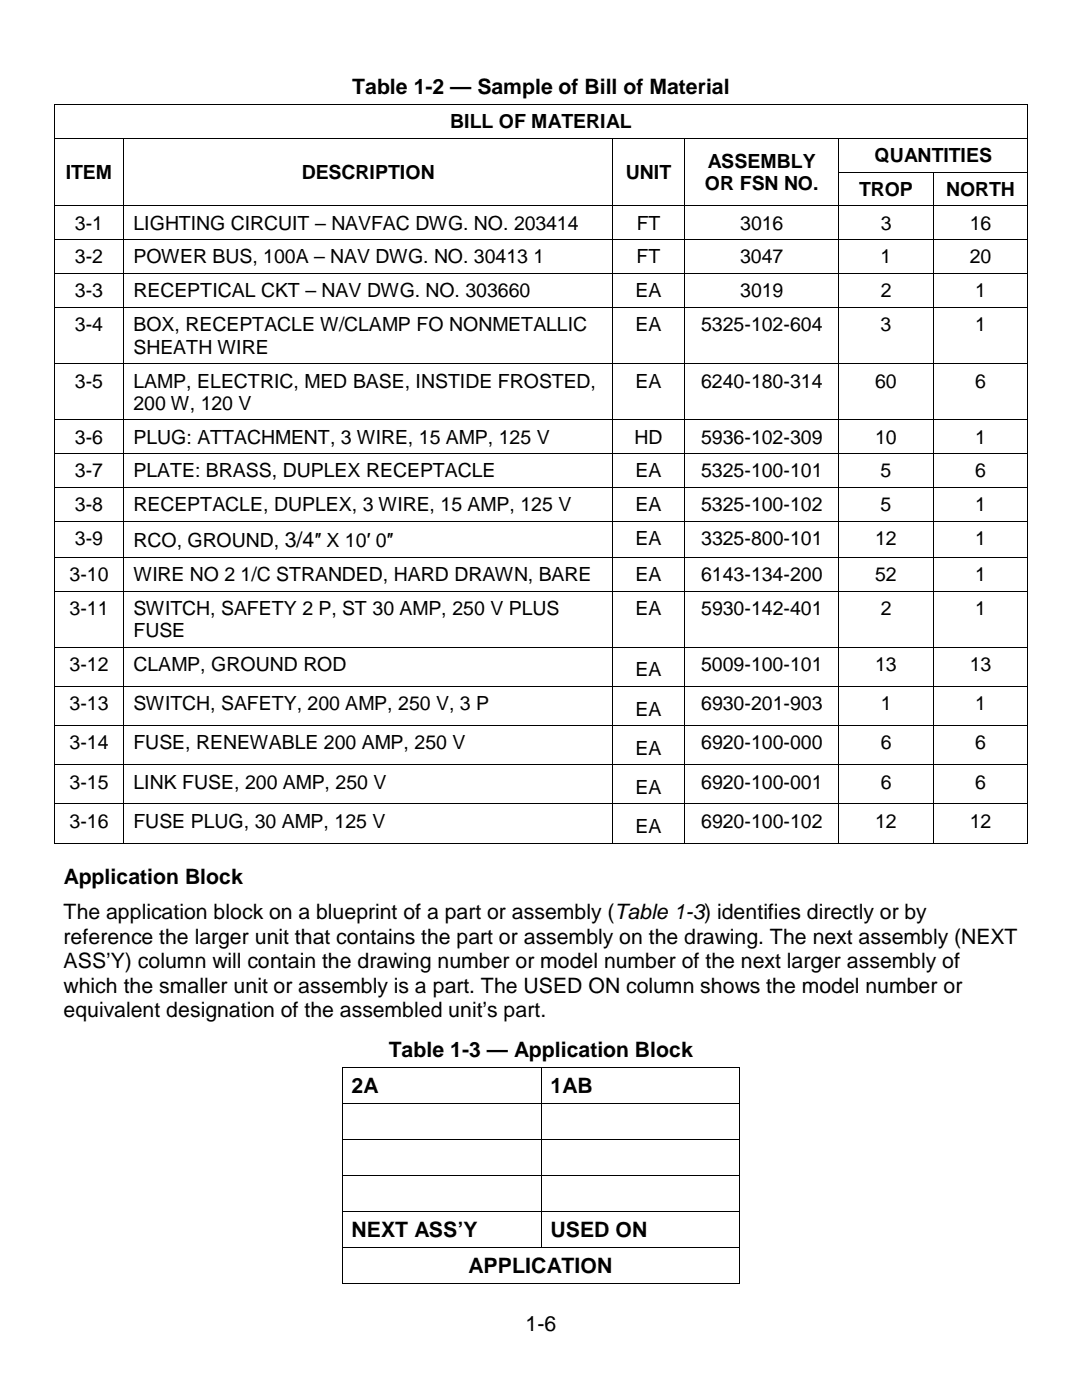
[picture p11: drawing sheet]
<svg xmlns="http://www.w3.org/2000/svg" width="216mm" height="279mm" viewBox="0 0 216 279" stroke-linecap="round" stroke-linejoin="round" font-family="sans-serif">
<defs><g id="words">
<g font-size="4.2">
<text x="70.3" y="18.7">Table 1-2 — Sample of Bill of Material</text>
<text x="12.7" y="176.5">Application Block</text>
<text x="12.7" y="183.4">The application block on a blueprint of a part or assembly (Table 1-3) identifies directly or by</text>
<text x="12.7" y="188.3">reference the larger unit that contains the part or assembly on the drawing. The next assembly (NEXT</text>
<text x="12.7" y="193.2">ASS’Y) column will contain the drawing number or model number of the next larger assembly of</text>
<text x="12.7" y="198.1">which the smaller unit or assembly is a part. The USED ON column shows the model number or</text>
<text x="12.7" y="202.9">equivalent designation of the assembled unit’s part.</text>
<text x="77.6" y="211">Table 1-3 — Application Block</text>
<text x="70.1" y="218.1">2A</text>
<text x="109.9" y="218.1">1AB</text>
<text x="70.1" y="246.8">NEXT ASS’Y</text>
<text x="109.9" y="246.8">USED ON</text>
<text x="93.5" y="254">APPLICATION</text>
<text x="104.9" y="265.7">1-6</text>
</g>
<g font-size="3.9">
<text x="89.8" y="25.5">BILL OF MATERIAL</text>
<text x="13.1" y="35.7">ITEM</text>
<text x="60.2" y="35.7">DESCRIPTION</text>
<text x="124.9" y="35.7">UNIT</text>
<text x="141.2" y="33.4">ASSEMBLY</text>
<text x="174.5" y="32.3">QUANTITIES</text>
<text x="140.7" y="37.9">OR FSN NO.</text>
<text x="171.4" y="39">TROP</text>
<text x="188.8" y="39">NORTH</text>
<text x="14.9" y="45.8">3-1</text>
<text x="26.6" y="45.8">LIGHTING CIRCUIT – NAVFAC DWG. NO. 203414</text>
<text x="127" y="45.8">FT</text>
<text x="147.7" y="45.8">3016</text>
<text x="175.7" y="45.8">3</text>
<text x="193.5" y="45.8">16</text>
<text x="14.9" y="52.6">3-2</text>
<text x="26.6" y="52.6">POWER BUS, 100A – NAV DWG. NO. 30413</text>
<text x="106.5" y="52.6">1</text>
<text x="127" y="52.6">FT</text>
<text x="147.7" y="52.6">3047</text>
<text x="175.7" y="52.6">1</text>
<text x="193.5" y="52.6">20</text>
<text x="14.9" y="59.4">3-3</text>
<text x="26.6" y="59.4">RECEPTICAL CKT – NAV DWG. NO. 303660</text>
<text x="126.8" y="59.4">EA</text>
<text x="147.7" y="59.4">3019</text>
<text x="175.7" y="59.4">2</text>
<text x="194.6" y="59.4">1</text>
<text x="14.9" y="66.1">3-4</text>
<text x="26.6" y="66.1">BOX, RECEPTACLE W/CLAMP FO NONMETALLIC</text>
<text x="26.6" y="70.6">SHEATH WIRE</text>
<text x="126.8" y="66.1">EA</text>
<text x="139.9" y="66.1">5325-102-604</text>
<text x="175.7" y="66.1">3</text>
<text x="194.6" y="66.1">1</text>
<text x="14.9" y="77.3">3-5</text>
<text x="26.6" y="77.3">LAMP, ELECTRIC, MED BASE, INSTIDE FROSTED,</text>
<text x="126.8" y="77.3">EA</text>
<text x="139.9" y="77.3">6240-180-314</text>
<text x="174.6" y="77.3">60</text>
<text x="194.6" y="77.3">6</text>
<text x="26.6" y="81.8">200 W, 120 V</text>
<text x="14.9" y="88.6">3-6</text>
<text x="26.6" y="88.6">PLUG: ATTACHMENT, 3 WIRE, 15 AMP, 125 V</text>
<text x="126.6" y="88.6">HD</text>
<text x="139.9" y="88.6">5936-102-309</text>
<text x="174.6" y="88.6">10</text>
<text x="194.6" y="88.6">1</text>
<text x="14.9" y="95.3">3-7</text>
<text x="26.6" y="95.3">PLATE: BRASS, DUPLEX RECEPTACLE</text>
<text x="126.8" y="95.3">EA</text>
<text x="139.9" y="95.3">5325-100-101</text>
<text x="175.7" y="95.3">5</text>
<text x="194.6" y="95.3">6</text>
<text x="14.9" y="102.1">3-8</text>
<text x="26.6" y="102.1">RECEPTACLE, DUPLEX, 3 WIRE, 15 AMP, 125 V</text>
<text x="126.8" y="102.1">EA</text>
<text x="139.9" y="102.1">5325-100-102</text>
<text x="175.7" y="102.1">5</text>
<text x="194.6" y="102.1">1</text>
<text x="14.9" y="108.8">3-9</text>
<text x="26.6" y="109.1">RCO, GROUND, 3/4″ X 10′ 0″</text>
<text x="126.8" y="108.8">EA</text>
<text x="139.9" y="108.8">3325-800-101</text>
<text x="174.6" y="108.8">12</text>
<text x="194.6" y="108.8">1</text>
<text x="13.9" y="116">3-10</text>
<text x="26.6" y="116">WIRE NO 2 1/C STRANDED, HARD DRAWN, BARE</text>
<text x="126.8" y="116">EA</text>
<text x="139.9" y="116">6143-134-200</text>
<text x="174.6" y="116">52</text>
<text x="194.6" y="116">1</text>
<text x="13.9" y="122.7">3-11</text>
<text x="26.6" y="122.7">SWITCH, SAFETY 2 P, ST 30 AMP, 250 V PLUS</text>
<text x="126.8" y="122.7">EA</text>
<text x="139.9" y="122.7">5930-142-401</text>
<text x="175.7" y="122.7">2</text>
<text x="194.6" y="122.7">1</text>
<text x="26.6" y="127.2">FUSE</text>
<text x="13.9" y="133.9">3-12</text>
<text x="26.6" y="133.9">CLAMP, GROUND ROD</text>
<text x="126.8" y="135">EA</text>
<text x="139.9" y="133.9">5009-100-101</text>
<text x="174.6" y="133.9">13</text>
<text x="193.5" y="133.9">13</text>
<text x="13.9" y="141.8">3-13</text>
<text x="26.6" y="141.8">SWITCH, SAFETY, 200 AMP, 250 V, 3 P</text>
<text x="126.8" y="142.8">EA</text>
<text x="139.9" y="141.8">6930-201-903</text>
<text x="175.7" y="141.8">1</text>
<text x="194.6" y="141.8">1</text>
<text x="13.9" y="149.6">3-14</text>
<text x="26.6" y="149.6">FUSE, RENEWABLE 200 AMP, 250 V</text>
<text x="139.9" y="149.6">6920-100-000</text>
<text x="175.7" y="149.6">6</text>
<text x="194.6" y="149.6">6</text>
<text x="126.8" y="150.6">EA</text>
<text x="13.9" y="157.4">3-15</text>
<text x="26.6" y="157.4">LINK FUSE, 200 AMP, 250 V</text>
<text x="126.8" y="158.5">EA</text>
<text x="139.9" y="157.4">6920-100-001</text>
<text x="175.7" y="157.4">6</text>
<text x="194.6" y="157.4">6</text>
<text x="13.9" y="165.2">3-16</text>
<text x="26.6" y="165.2">FUSE PLUG, 30 AMP, 125 V</text>
<text x="126.8" y="166.2">EA</text>
<text x="139.9" y="165.2">6920-100-102</text>
<text x="174.6" y="165.2">12</text>
<text x="193.5" y="165.2">12</text>
</g>
</g></defs>
<g fill="#000">
<path d="M10.7 20.7h.2v.2h-.2zM10.7 27.5h.2v.2h-.2zM10.7 34.2h.2v.2h-.2zM10.9 20.7h.1v.2h-.1zM24.6 27.5h.2v.2h-.2zM24.6 34.2h.2v.2h-.2zM122.2 27.5h.1v.2h-.1zM122.2 34.2h.1v.2h-.1zM136.6 27.5h.1v.2h-.1zM136.6 34.2h.1v.2h-.1zM167.3 27.5h.2v.2h-.2zM167.3 34.2h.2v.2h-.2z"/>
<path d="M186.1 34.2h.2v.2h-.2zM205 20.7h.2v.2h-.2zM205 27.5h.2v.2h-.2zM205 34.2h.2v.2h-.2zM10.7 41h.2v.2h-.2zM10.7 47.8h.2v.1h-.2zM10.7 54.5h.2v.2h-.2zM24.6 41h.2v.2h-.2zM24.6 47.8h.2v.1h-.2zM24.6 54.5h.2v.2h-.2zM122.2 41h.1v.2h-.1zM122.2 47.8h.1v.1h-.1z"/>
<path d="M122.2 54.5h.1v.2h-.1zM136.6 41h.1v.2h-.1zM136.6 47.8h.1v.1h-.1zM136.6 54.5h.1v.2h-.1zM167.3 41h.2v.2h-.2zM167.3 47.8h.2v.1h-.2zM167.3 54.5h.2v.2h-.2zM186.1 41h.2v.2h-.2zM186.1 47.8h.2v.1h-.2zM186.1 54.5h.2v.2h-.2zM205 41h.2v.2h-.2zM205 47.8h.2v.1h-.2z"/>
<path d="M205 54.5h.2v.2h-.2zM10.7 61.3h.2v.1h-.2zM10.7 72.5h.2v.1h-.2zM24.6 61.3h.2v.1h-.2zM24.6 72.5h.2v.1h-.2zM122.2 61.3h.1v.1h-.1zM122.2 72.5h.1v.1h-.1zM136.6 61.3h.1v.1h-.1zM136.6 72.5h.1v.1h-.1zM167.3 61.3h.2v.1h-.2zM167.3 72.5h.2v.1h-.2zM186.1 61.3h.2v.1h-.2z"/>
<path d="M186.1 72.5h.2v.1h-.2zM205 61.3h.2v.1h-.2zM205 72.5h.2v.1h-.2zM10.7 83.7h.2v.2h-.2zM10.7 90.5h.2v.1h-.2zM10.7 97.2h.2v.2h-.2zM24.6 83.7h.2v.2h-.2zM24.6 90.5h.2v.1h-.2zM24.6 97.2h.2v.2h-.2zM122.2 83.7h.1v.2h-.1zM122.2 90.5h.1v.1h-.1zM122.2 97.2h.1v.2h-.1z"/>
<path d="M136.6 83.7h.1v.2h-.1zM136.6 90.5h.1v.1h-.1zM136.6 97.2h.1v.2h-.1zM167.3 83.7h.2v.2h-.2zM167.3 90.5h.2v.1h-.2zM167.3 97.2h.2v.2h-.2zM186.1 83.7h.2v.2h-.2zM186.1 90.5h.2v.1h-.2zM186.1 97.2h.2v.2h-.2zM205 83.7h.2v.2h-.2zM205 90.5h.2v.1h-.2zM205 97.2h.2v.2h-.2z"/>
<path d="M10.7 104h.2v.1h-.2zM10.7 111.1h.2v.2h-.2zM10.7 117.9h.2v.2h-.2zM24.6 104h.2v.1h-.2zM24.6 111.1h.2v.2h-.2zM24.6 117.9h.2v.2h-.2zM122.2 104h.1v.1h-.1zM122.2 111.1h.1v.2h-.1zM122.2 117.9h.1v.2h-.1zM136.6 104h.1v.1h-.1zM136.6 111.1h.1v.2h-.1zM136.6 117.9h.1v.2h-.1z"/>
<path d="M167.3 104h.2v.1h-.2zM167.3 111.1h.2v.2h-.2zM167.3 117.9h.2v.2h-.2zM186.1 104h.2v.1h-.2zM186.1 111.1h.2v.2h-.2zM186.1 117.9h.2v.2h-.2zM205 104h.2v.1h-.2zM205 111.1h.2v.2h-.2zM205 117.9h.2v.2h-.2zM10.7 129.1h.2v.2h-.2zM10.7 136.9h.2v.2h-.2zM24.6 129.1h.2v.2h-.2z"/>
<path d="M24.6 136.9h.2v.2h-.2zM122.2 129.1h.1v.2h-.1zM122.2 136.9h.1v.2h-.1zM136.6 129.1h.1v.2h-.1zM136.6 136.9h.1v.2h-.1zM167.3 129.1h.2v.2h-.2zM167.3 136.9h.2v.2h-.2zM186.1 129.1h.2v.2h-.2zM186.1 136.9h.2v.2h-.2zM205 129.1h.2v.2h-.2zM205 136.9h.2v.2h-.2zM10.7 144.7h.2v.2h-.2z"/>
<path d="M10.7 152.6h.2v.1h-.2zM24.6 144.7h.2v.2h-.2zM24.6 152.6h.2v.1h-.2zM122.2 144.7h.1v.2h-.1zM122.2 152.6h.1v.1h-.1zM136.6 144.7h.1v.2h-.1zM136.6 152.6h.1v.1h-.1zM167.3 144.7h.2v.2h-.2zM167.3 152.6h.2v.1h-.2zM186.1 144.7h.2v.2h-.2zM186.1 152.6h.2v.1h-.2zM205 144.7h.2v.2h-.2z"/>
<path d="M205 152.6h.2v.1h-.2zM10.7 160.4h.2v.1h-.2zM10.7 168.2h.2v.2h-.2zM24.6 160.4h.2v.1h-.2zM24.6 168.2h.2v.2h-.2zM122.2 160.4h.1v.1h-.1zM122.2 168.2h.1v.2h-.1zM136.6 160.4h.1v.1h-.1zM136.6 168.2h.1v.2h-.1zM167.3 160.4h.2v.1h-.2zM167.3 168.2h.2v.2h-.2zM186.1 160.4h.2v.1h-.2z"/>
<path d="M186.1 168.2h.2v.2h-.2zM205 160.4h.2v.1h-.2zM205 168.2h.2v.2h-.2zM68.2 213h.2v.2h-.2zM68.4 213h.1v.2h-.1zM107.9 213h.1v.2h-.1zM147.5 213h.2v.2h-.2zM68.2 220.2h.2v.1h-.2zM68.2 227.3h.2v.2h-.2zM68.2 234.5h.2v.2h-.2zM107.9 220.2h.1v.1h-.1zM107.9 227.3h.1v.2h-.1z"/>
<path d="M107.9 234.5h.1v.2h-.1zM147.5 220.2h.2v.1h-.2zM147.5 227.3h.2v.2h-.2zM147.5 234.5h.2v.2h-.2zM68.2 241.6h.2v.2h-.2zM68.2 248.8h.2v.2h-.2zM68.2 256h.2v.2h-.2zM107.9 241.6h.1v.2h-.1zM107.9 248.8h.1v.2h-.1zM147.5 241.6h.2v.2h-.2zM147.5 248.8h.2v.2h-.2zM147.5 256h.2v.2h-.2z"/>
</g>
<g fill="none" stroke="#000" stroke-width=".2">
<path d="M10.8 20.9v6.6M10.8 27.7v6.5M10.8 34.4v6.6M10.9 27.6h13.7M11 20.8h194M24.7 27.7v6.5M24.7 34.4v6.6M24.8 27.6h97.4M122.3 27.7v6.5M122.3 34.4v6.6M122.3 27.6h14.3M136.7 27.7v6.5"/>
<path d="M136.7 34.4v6.6M136.7 27.6h30.6M167.4 27.7v6.5M167.4 34.4v6.6M167.5 27.6h37.5M167.5 34.3h18.6M186.2 34.4v6.6M186.3 34.3h18.7M205.1 20.9v6.6M205.1 27.7v6.5M205.1 34.4v6.6M10.8 41.2v6.6"/>
<path d="M10.8 47.9v6.6M10.8 54.7v6.6M10.9 41.1h13.7M10.9 47.8h13.7M10.9 54.6h13.7M24.7 41.2v6.6M24.7 47.9v6.6M24.7 54.7v6.6M24.8 41.1h97.4M24.8 47.8h97.4M24.8 54.6h97.4M122.3 41.2v6.6"/>
<path d="M122.3 47.9v6.6M122.3 54.7v6.6M122.3 41.1h14.3M122.3 47.8h14.3M122.3 54.6h14.3M136.7 41.2v6.6M136.7 47.9v6.6M136.7 54.7v6.6M136.7 41.1h30.6M136.7 47.8h30.6M136.7 54.6h30.6M167.4 41.2v6.6"/>
<path d="M167.4 47.9v6.6M167.4 54.7v6.6M167.5 41.1h18.6M167.5 47.8h18.6M167.5 54.6h18.6M186.2 41.2v6.6M186.2 47.9v6.6M186.2 54.7v6.6M186.3 41.1h18.7M186.3 47.8h18.7M186.3 54.6h18.7M205.1 41.2v6.6"/>
<path d="M205.1 47.9v6.6M205.1 54.7v6.6M10.8 61.4v11.1M10.8 72.6v11.1M10.9 61.3h13.7M10.9 72.6h13.7M24.7 61.4v11.1M24.7 72.6v11.1M24.8 61.3h97.4M24.8 72.6h97.4M122.3 61.4v11.1M122.3 72.6v11.1"/>
<path d="M122.3 61.3h14.3M122.3 72.6h14.3M136.7 61.4v11.1M136.7 72.6v11.1M136.7 61.3h30.6M136.7 72.6h30.6M167.4 61.4v11.1M167.4 72.6v11.1M167.5 61.3h18.6M167.5 72.6h18.6M186.2 61.4v11.1M186.2 72.6v11.1"/>
<path d="M186.3 61.3h18.7M186.3 72.6h18.7M205.1 61.4v11.1M205.1 72.6v11.1M10.8 83.9v6.6M10.8 90.6v6.6M10.8 97.4v6.6M10.9 83.8h13.7M10.9 90.6h13.7M10.9 97.3h13.7M24.7 83.9v6.6M24.7 90.6v6.6"/>
<path d="M24.7 97.4v6.6M24.8 83.8h97.4M24.8 90.6h97.4M24.8 97.3h97.4M122.3 83.9v6.6M122.3 90.6v6.6M122.3 97.4v6.6M122.3 83.8h14.3M122.3 90.6h14.3M122.3 97.3h14.3M136.7 83.9v6.6M136.7 90.6v6.6"/>
<path d="M136.7 97.4v6.6M136.7 83.8h30.6M136.7 90.6h30.6M136.7 97.3h30.6M167.4 83.9v6.6M167.4 90.6v6.6M167.4 97.4v6.6M167.5 83.8h18.6M167.5 90.6h18.6M167.5 97.3h18.6M186.2 83.9v6.6M186.2 90.6v6.6"/>
<path d="M186.2 97.4v6.6M186.3 83.8h18.7M186.3 90.6h18.7M186.3 97.3h18.7M205.1 83.9v6.6M205.1 90.6v6.6M205.1 97.4v6.6M10.8 104.1v7M10.8 111.3v6.6M10.8 118.1v11M10.9 104.1h13.7M10.9 111.2h13.7"/>
<path d="M10.9 118h13.7M24.7 104.1v7M24.7 111.3v6.6M24.7 118.1v11M24.8 104.1h97.4M24.8 111.2h97.4M24.8 118h97.4M122.3 104.1v7M122.3 111.3v6.6M122.3 118.1v11M122.3 104.1h14.3M122.3 111.2h14.3"/>
<path d="M122.3 118h14.3M136.7 104.1v7M136.7 111.3v6.6M136.7 118.1v11M136.7 104.1h30.6M136.7 111.2h30.6M136.7 118h30.6M167.4 104.1v7M167.4 111.3v6.6M167.4 118.1v11M167.5 104.1h18.6M167.5 111.2h18.6"/>
<path d="M167.5 118h18.6M186.2 104.1v7M186.2 111.3v6.6M186.2 118.1v11M186.3 104.1h18.7M186.3 111.2h18.7M186.3 118h18.7M205.1 104.1v7M205.1 111.3v6.6M205.1 118.1v11M10.8 129.3v7.6M10.8 137.1v7.6"/>
<path d="M10.9 129.2h13.7M10.9 137h13.7M24.7 129.3v7.6M24.7 137.1v7.6M24.8 129.2h97.4M24.8 137h97.4M122.3 129.3v7.6M122.3 137.1v7.6M122.3 129.2h14.3M122.3 137h14.3M136.7 129.3v7.6M136.7 137.1v7.6"/>
<path d="M136.7 129.2h30.6M136.7 137h30.6M167.4 129.3v7.6M167.4 137.1v7.6M167.5 129.2h18.6M167.5 137h18.6M186.2 129.3v7.6M186.2 137.1v7.6M186.3 129.2h18.7M186.3 137h18.7M205.1 129.3v7.6M205.1 137.1v7.6"/>
<path d="M10.8 144.9v7.7M10.8 152.7v7.7M10.9 144.8h13.7M10.9 152.7h13.7M24.7 144.9v7.7M24.7 152.7v7.7M24.8 144.8h97.4M24.8 152.7h97.4M122.3 144.9v7.7M122.3 152.7v7.7M122.3 144.8h14.3M122.3 152.7h14.3"/>
<path d="M136.7 144.9v7.7M136.7 152.7v7.7M136.7 144.8h30.6M136.7 152.7h30.6M167.4 144.9v7.7M167.4 152.7v7.7M167.5 144.8h18.6M167.5 152.7h18.6M186.2 144.9v7.7M186.2 152.7v7.7M186.3 144.8h18.7M186.3 152.7h18.7"/>
<path d="M205.1 144.9v7.7M205.1 152.7v7.7M10.8 160.5v7.7M10.9 160.4h13.7M10.9 168.3h13.7M24.7 160.5v7.7M24.8 160.4h97.4M24.8 168.3h97.4M122.3 160.5v7.7M122.3 160.4h14.3M122.3 168.3h14.3M136.7 160.5v7.7"/>
<path d="M136.7 160.4h30.6M136.7 168.3h30.6M167.4 160.5v7.7M167.5 160.4h18.6M167.5 168.3h18.6M186.2 160.5v7.7M186.3 160.4h18.7M186.3 168.3h18.7M205.1 160.5v7.7M68.3 213.2v7M68.5 213.1h39.4M108 213.2v7"/>
<path d="M108 213.1h39.5M147.6 213.2v7M68.3 220.3v7M68.3 227.5v7M68.3 234.7v6.9M68.4 220.3h39.5M68.4 227.4h39.5M68.4 234.6h39.5M108 220.3v7M108 227.5v7M108 234.7v6.9M108 220.3h39.5"/>
<path d="M108 227.4h39.5M108 234.6h39.5M147.6 220.3v7M147.6 227.5v7M147.6 234.7v6.9M68.3 241.8v7M68.3 249v7M68.4 241.7h39.5M68.4 248.9h39.5M68.4 256.1h79.1M108 241.8v7M108 241.7h39.5"/>
<path d="M108 248.9h39.5M147.6 241.8v7M147.6 249v7"/>
</g>
<use href="#words"/>
</svg>
